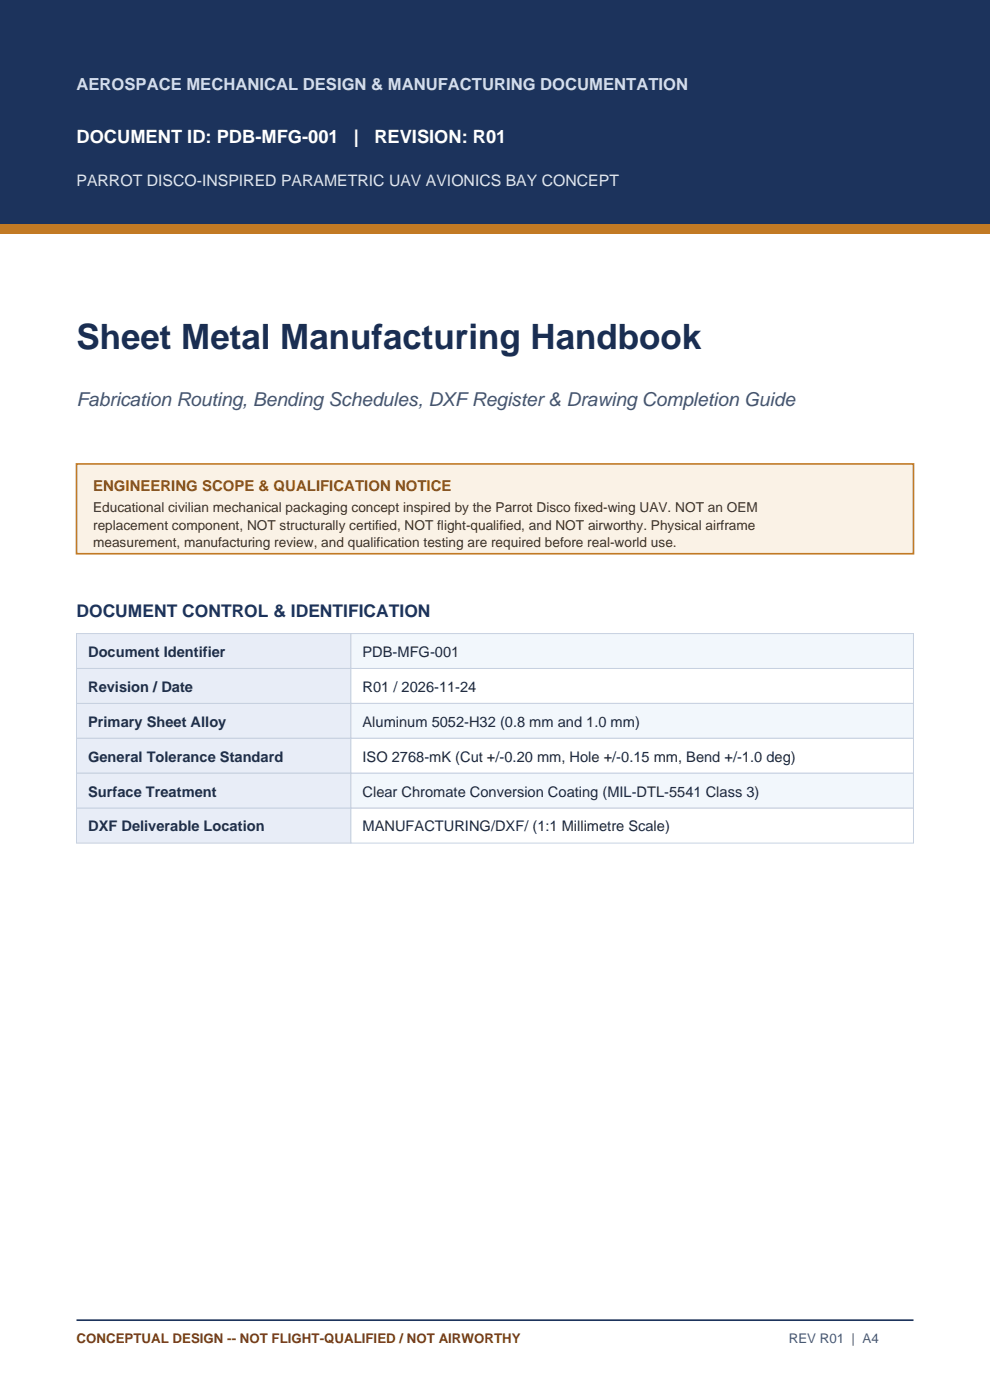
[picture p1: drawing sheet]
<svg xmlns="http://www.w3.org/2000/svg" width="210mm" height="297mm" viewBox="0 0 210 297" stroke-linecap="round" stroke-linejoin="round" font-family="sans-serif">
<defs><g id="words">
<text font-size="7.4" fill="#1a2e52" x="16.2" y="74.1">Sheet Metal Manufacturing Handbook</text>
<text font-size="4.1" fill="#47576b" x="16.2" y="86.1">Fabrication Routing, Bending Schedules, DXF Register &amp; Drawing Completion Guide</text>
<g font-size="3.9" fill="#fff">
<text x="16.2" y="30.3">DOCUMENT ID: PDB-MFG-001</text>
<text x="75.1" y="30.3">|</text>
<text x="79.4" y="30.3">REVISION: R01</text>
</g>
<text font-size="3.7" fill="#1c335c" x="16.2" y="130.9">DOCUMENT CONTROL &amp; IDENTIFICATION</text>
<text font-size="3.5" fill="#d1def2" x="16.2" y="19">AEROSPACE MECHANICAL DESIGN &amp; MANUFACTURING DOCUMENTATION</text>
<text font-size="3.4" fill="#dbe6f5" x="16.2" y="39.5">PARROT DISCO-INSPIRED PARAMETRIC UAV AVIONICS BAY CONCEPT</text>
<text font-size="3.2" fill="#94520d" x="19.8" y="104.1">ENGINEERING SCOPE &amp; QUALIFICATION NOTICE</text>
<g font-size="3.1" fill="#1f2e47">
<text x="18.7" y="139.3">Document Identifier</text>
<text x="18.7" y="146.8">Revision / Date</text>
<text x="18.7" y="154.2">Primary Sheet Alloy</text>
<text x="18.7" y="161.6">General Tolerance Standard</text>
<text x="18.7" y="169">Surface Treatment</text>
<text x="18.7" y="176.4">DXF Deliverable Location</text>
</g>
<g font-size="3.1" fill="#242933">
<text x="76.9" y="139.3">PDB-MFG-001</text>
<text x="76.9" y="146.8">R01 / 2026-11-24</text>
<text x="76.9" y="154.2">Aluminum 5052-H32 (0.8 mm and 1.0 mm)</text>
<text x="76.9" y="161.6">ISO 2768-mK (Cut +/-0.20 mm, Hole +/-0.15 mm, Bend +/-1.0 deg)</text>
<text x="76.9" y="169">Clear Chromate Conversion Coating (MIL-DTL-5541 Class 3)</text>
<text x="76.9" y="176.4">MANUFACTURING/DXF/ (1:1 Millimetre Scale)</text>
</g>
<g font-size="2.9" fill="#403324">
<text x="19.8" y="108.7">Educational civilian mechanical packaging concept inspired by the Parrot Disco fixed-wing UAV. NOT an OEM</text>
<text x="19.8" y="112.4">replacement component, NOT structurally certified, NOT flight-qualified, and NOT airworthy. Physical airframe</text>
<text x="19.8" y="116.1">measurement, manufacturing review, and qualification testing are required before real-world use.</text>
</g>
<text font-size="2.8" fill="#73381a" x="16.2" y="285">CONCEPTUAL DESIGN -- NOT FLIGHT-QUALIFIED / NOT AIRWORTHY</text>
<text font-size="2.8" fill="#4d596b" x="167.3" y="285">REV R01 | A4</text>
</g></defs>
<path d="M0 0h210v47.6h-210z" fill="#1c335c"/>
<path d="M0 47.6h210v2.1h-210z" fill="#c27a24"/>
<path d="M16.2 98.4h177.6v19.1h-177.6z" fill="#faf2e6" stroke="#c27a24" stroke-width=".35"/>
<path d="M16.2 134.4h58.2v7.4h-58.2z" fill="#e8edf7" stroke="#c7d1e0" stroke-width=".21"/>
<path d="M74.4 134.4h119.4v7.4h-119.4z" fill="#f2f7fc" stroke="#c7d1e0" stroke-width=".21"/>
<path d="M16.2 141.8h58.2v7.4h-58.2z" fill="#e8edf7" stroke="#c7d1e0" stroke-width=".21"/>
<path d="M74.4 141.8h119.4v7.4h-119.4z" fill="#fff" stroke="#c7d1e0" stroke-width=".21"/>
<path d="M16.2 149.2h58.2v7.4h-58.2z" fill="#e8edf7" stroke="#c7d1e0" stroke-width=".21"/>
<path d="M74.4 149.2h119.4v7.4h-119.4z" fill="#f2f7fc" stroke="#c7d1e0" stroke-width=".21"/>
<path d="M16.2 156.6h58.2v7.4h-58.2z" fill="#e8edf7" stroke="#c7d1e0" stroke-width=".21"/>
<path d="M74.4 156.6h119.4v7.4h-119.4z" fill="#fff" stroke="#c7d1e0" stroke-width=".21"/>
<path d="M16.2 164h58.2v7.4h-58.2z" fill="#e8edf7" stroke="#c7d1e0" stroke-width=".21"/>
<path d="M74.4 164h119.4v7.4h-119.4z" fill="#f2f7fc" stroke="#c7d1e0" stroke-width=".21"/>
<path d="M16.2 171.4h58.2v7.5h-58.2z" fill="#e8edf7" stroke="#c7d1e0" stroke-width=".21"/>
<path d="M74.4 171.4h119.4v7.5h-119.4z" fill="#fff" stroke="#c7d1e0" stroke-width=".21"/>
<path d="M16.2 280.1h177.6" fill="none" stroke="#1c335c" stroke-width=".35"/>
<use href="#words"/>
</svg>
